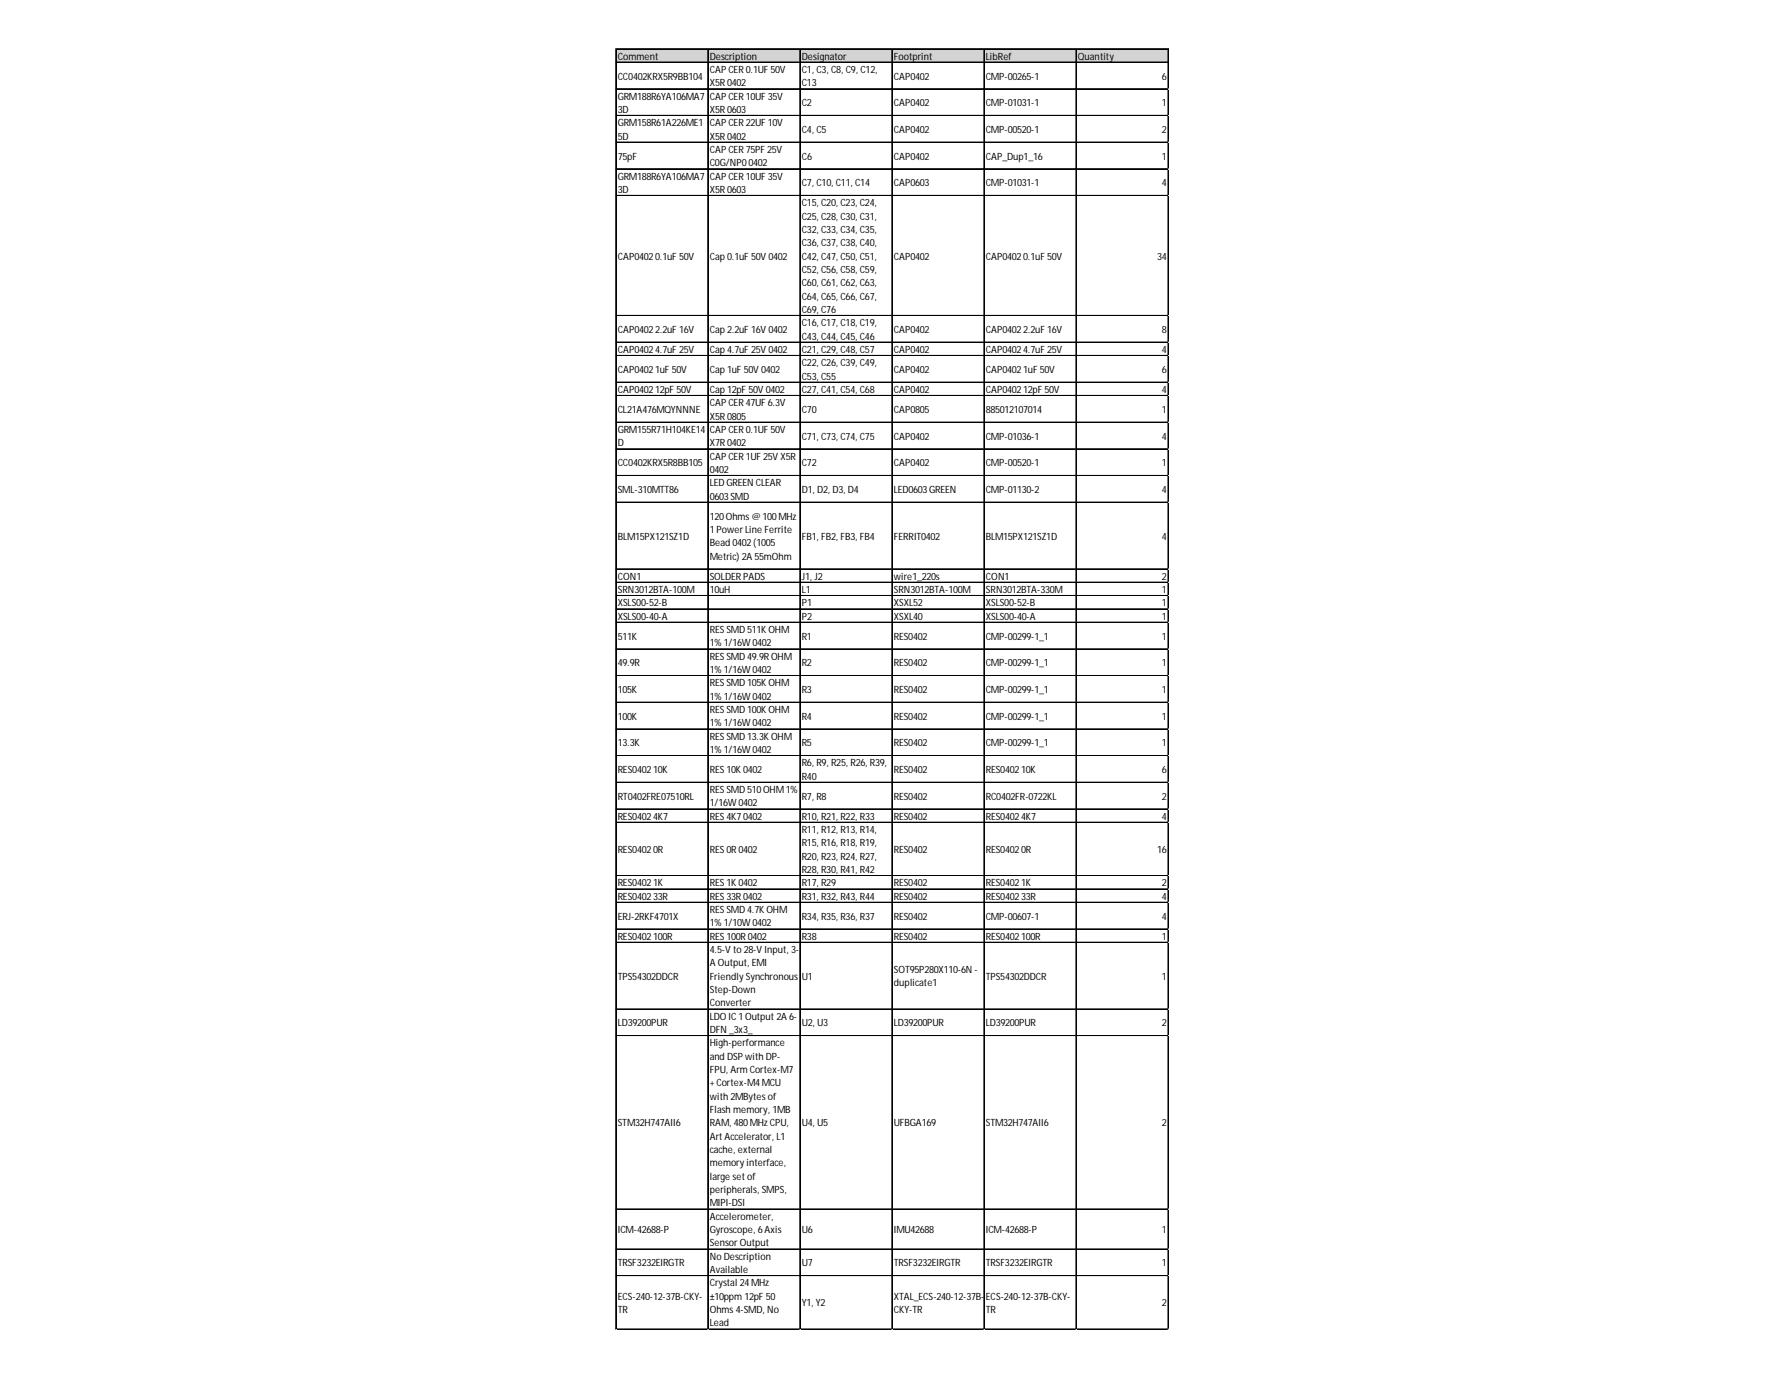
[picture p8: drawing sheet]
<svg xmlns="http://www.w3.org/2000/svg" width="279mm" height="216mm" viewBox="0 0 279 216" stroke-linecap="round" stroke-linejoin="round" font-family="sans-serif">
<defs><g id="words">
<g font-size="1.6">
<text x="96.6" y="9.3">Comment</text>
<text x="111" y="9.3">Description</text>
<text x="111" y="11.4">CAPCER0.1UF 50V</text>
<text x="125.4" y="9.3">Designator</text>
<text x="125.4" y="11.4">C1, C3, C8, C9, C12,</text>
<text x="139.8" y="9.3">Footprint</text>
<text x="154.2" y="9.3">LibRef</text>
<text x="168.6" y="9.3">Quantity</text>
<text x="96.6" y="12.4">CC0402KRX5R9BB104</text>
<text x="96.6" y="15.6">GRM188R6YA106MA7</text>
<text x="96.6" y="17.7">3D</text>
<text x="111" y="13.5">X5R0402</text>
<text x="111" y="15.6">CAPCER10UF 35V</text>
<text x="111" y="17.7">X5R0603</text>
<text x="125.4" y="13.5">C13</text>
<text x="125.4" y="16.6">C2</text>
<text x="139.8" y="12.4">CAP0402</text>
<text x="139.8" y="16.6">CAP0402</text>
<text x="154.2" y="12.4">CMP-00265-1</text>
<text x="154.2" y="16.6">CMP-01031-1</text>
<text x="181.8" y="12.4">6</text>
<text x="181.8" y="16.6">1</text>
<text x="96.6" y="19.7">GRM158R61A226ME1</text>
<text x="96.6" y="21.8">5D</text>
<text x="111" y="19.7">CAPCER22UF 10V</text>
<text x="111" y="21.8">X5R0402</text>
<text x="111" y="23.9">CAPCER75PF 25V</text>
<text x="125.4" y="20.8">C4, C5</text>
<text x="139.8" y="20.8">CAP0402</text>
<text x="154.2" y="20.8">CMP-00520-1</text>
<text x="181.8" y="20.8">2</text>
<text x="96.6" y="25">75pF</text>
<text x="96.6" y="28.1">GRM188R6YA106MA7</text>
<text x="111" y="26">C0G/NP00402</text>
<text x="111" y="28.1">CAPCER10UF 35V</text>
<text x="125.4" y="25">C6</text>
<text x="125.4" y="29.1">C7, C10, C11, C14</text>
<text x="139.8" y="25">CAP0402</text>
<text x="139.8" y="29.1">CAP0603</text>
<text x="154.2" y="25">CAP_Dup1_16</text>
<text x="154.2" y="29.1">CMP-01031-1</text>
<text x="181.8" y="25">1</text>
<text x="181.8" y="29.1">4</text>
<text x="96.6" y="30.2">3D</text>
<text x="111" y="30.2">X5R0603</text>
<text x="125.4" y="32.3">C15, C20, C23, C24,</text>
<text x="125.4" y="34.4">C25, C28, C30, C31,</text>
<text x="96.6" y="40.6">CAP04020.1uF 50V</text>
<text x="111" y="40.6">Cap 0.1uF 50V 0402</text>
<text x="125.4" y="36.4">C32, C33, C34, C35,</text>
<text x="125.4" y="38.5">C36, C37, C38, C40,</text>
<text x="125.4" y="40.6">C42, C47, C50, C51,</text>
<text x="139.8" y="40.6">CAP0402</text>
<text x="154.2" y="40.6">CAP04020.1uF 50V</text>
<text x="181" y="40.6">34</text>
<text x="125.4" y="42.7">C52, C56, C58, C59,</text>
<text x="125.4" y="44.8">C60, C61, C62, C63,</text>
<text x="125.4" y="46.9">C64, C65, C66, C67,</text>
<text x="96.6" y="52.1">CAP04022.2uF 16V</text>
<text x="111" y="52.1">Cap 2.2uF 16V 0402</text>
<text x="125.4" y="49">C69, C76</text>
<text x="125.4" y="51">C16, C17, C18, C19,</text>
<text x="125.4" y="53.1">C43, C44, C45, C46</text>
<text x="139.8" y="52.1">CAP0402</text>
<text x="154.2" y="52.1">CAP04022.2uF 16V</text>
<text x="181.8" y="52.1">8</text>
<text x="96.6" y="55.2">CAP04024.7uF 25V</text>
<text x="96.6" y="58.3">CAP04021uF 50V</text>
<text x="111" y="55.2">Cap 4.7uF 25V 0402</text>
<text x="111" y="58.3">Cap 1uF 50V 0402</text>
<text x="125.4" y="55.2">C21, C29, C48, C57</text>
<text x="125.4" y="57.3">C22, C26, C39, C49,</text>
<text x="125.4" y="59.4">C53, C55</text>
<text x="139.8" y="55.2">CAP0402</text>
<text x="139.8" y="58.3">CAP0402</text>
<text x="154.2" y="55.2">CAP04024.7uF 25V</text>
<text x="154.2" y="58.3">CAP04021uF 50V</text>
<text x="181.8" y="55.2">4</text>
<text x="181.8" y="58.3">6</text>
<text x="96.6" y="61.5">CAP040212pF 50V</text>
<text x="96.6" y="64.6">CL21A476MQYNNNE</text>
<text x="111" y="61.5">Cap 12pF 50V 0402</text>
<text x="111" y="63.6">CAPCER47UF 6.3V</text>
<text x="111" y="65.6">X5R0805</text>
<text x="125.4" y="61.5">C27, C41, C54, C68</text>
<text x="125.4" y="64.6">C70</text>
<text x="139.8" y="61.5">CAP0402</text>
<text x="139.8" y="64.6">CAP0805</text>
<text x="154.2" y="61.5">CAP040212pF 50V</text>
<text x="154.2" y="64.6">885012107014</text>
<text x="181.8" y="61.5">4</text>
<text x="181.8" y="64.6">1</text>
<text x="96.6" y="67.7">GRM155R71H104KE14</text>
<text x="96.6" y="69.8">D</text>
<text x="111" y="67.7">CAPCER0.1UF 50V</text>
<text x="111" y="69.8">X7R0402</text>
<text x="111" y="71.9">CAPCER1UF 25V X5R</text>
<text x="125.4" y="68.8">C71, C73, C74, C75</text>
<text x="139.8" y="68.8">CAP0402</text>
<text x="154.2" y="68.8">CMP-01036-1</text>
<text x="181.8" y="68.8">4</text>
<text x="96.6" y="72.9">CC0402KRX5R8BB105</text>
<text x="96.6" y="77.1">SML-310MTT86</text>
<text x="111" y="74">0402</text>
<text x="111" y="76.1">LED GREEN CLEAR</text>
<text x="125.4" y="72.9">C72</text>
<text x="125.4" y="77.1">D1, D2, D3, D4</text>
<text x="139.8" y="72.9">CAP0402</text>
<text x="139.8" y="77.1">LED0603GREEN</text>
<text x="154.2" y="72.9">CMP-00520-1</text>
<text x="154.2" y="77.1">CMP-01130-2</text>
<text x="181.8" y="72.9">1</text>
<text x="181.8" y="77.1">4</text>
<text x="111" y="78.2">0603SMD</text>
<text x="111" y="81.3">120Ohms@ 100MHz</text>
<text x="111" y="83.4">1PowerLine Ferrite</text>
<text x="96.6" y="84.4">BLM15PX121SZ1D</text>
<text x="111" y="85.5">Bead 0402(1005</text>
<text x="111" y="87.6">Metric) 2A 55mOhm</text>
<text x="125.4" y="84.4">FB1, FB2, FB3, FB4</text>
<text x="139.8" y="84.4">FERRIT0402</text>
<text x="154.2" y="84.4">BLM15PX121SZ1D</text>
<text x="181.8" y="84.4">4</text>
<text x="96.6" y="90.7">CON1</text>
<text x="96.6" y="92.8">SRN3012BTA-100M</text>
<text x="96.6" y="94.9">XSLS00-52-B</text>
<text x="111" y="90.7">SOLDERPADS</text>
<text x="111" y="92.8">10uH</text>
<text x="125.4" y="90.7">J1, J2</text>
<text x="125.4" y="92.8">L1</text>
<text x="125.4" y="94.9">P1</text>
<text x="139.8" y="90.7">wire1_220s</text>
<text x="139.8" y="92.8">SRN3012BTA-100M</text>
<text x="139.8" y="94.9">XSXL52</text>
<text x="154.2" y="90.7">CON1</text>
<text x="154.2" y="92.8">SRN3012BTA-330M</text>
<text x="154.2" y="94.9">XSLS00-52-B</text>
<text x="181.8" y="90.7">2</text>
<text x="181.8" y="92.8">1</text>
<text x="181.8" y="94.9">1</text>
<text x="96.6" y="96.9">XSLS00-40-A</text>
<text x="96.6" y="100.1">511K</text>
<text x="111" y="99">RESSMD 511KOHM</text>
<text x="111" y="101.1">1%1/16W0402</text>
<text x="125.4" y="96.9">P2</text>
<text x="125.4" y="100.1">R1</text>
<text x="139.8" y="96.9">XSXL40</text>
<text x="139.8" y="100.1">RES0402</text>
<text x="154.2" y="96.9">XSLS00-40-A</text>
<text x="154.2" y="100.1">CMP-00299-1_1</text>
<text x="181.8" y="96.9">1</text>
<text x="181.8" y="100.1">1</text>
<text x="96.6" y="104.2">49.9R</text>
<text x="111" y="103.2">RESSMD 49.9ROHM</text>
<text x="111" y="105.3">1%1/16W0402</text>
<text x="111" y="107.4">RESSMD 105KOHM</text>
<text x="125.4" y="104.2">R2</text>
<text x="139.8" y="104.2">RES0402</text>
<text x="154.2" y="104.2">CMP-00299-1_1</text>
<text x="181.8" y="104.2">1</text>
<text x="96.6" y="108.4">105K</text>
<text x="96.6" y="112.6">100K</text>
<text x="111" y="109.5">1%1/16W0402</text>
<text x="111" y="111.5">RESSMD 100KOHM</text>
<text x="111" y="113.6">1%1/16W0402</text>
<text x="125.4" y="108.4">R3</text>
<text x="125.4" y="112.6">R4</text>
<text x="139.8" y="108.4">RES0402</text>
<text x="139.8" y="112.6">RES0402</text>
<text x="154.2" y="108.4">CMP-00299-1_1</text>
<text x="154.2" y="112.6">CMP-00299-1_1</text>
<text x="181.8" y="108.4">1</text>
<text x="181.8" y="112.6">1</text>
<text x="96.6" y="116.8">13.3K</text>
<text x="111" y="115.7">RESSMD 13.3KOHM</text>
<text x="111" y="117.8">1%1/16W0402</text>
<text x="125.4" y="116.8">R5</text>
<text x="125.4" y="119.9">R6, R9, R25, R26, R39,</text>
<text x="139.8" y="116.8">RES0402</text>
<text x="154.2" y="116.8">CMP-00299-1_1</text>
<text x="181.8" y="116.8">1</text>
<text x="96.6" y="120.9">RES040210K</text>
<text x="96.6" y="125.1">RT0402FRE07510RL</text>
<text x="111" y="120.9">RES10K0402</text>
<text x="111" y="124.1">RESSMD 510OHM1%</text>
<text x="125.4" y="122">R40</text>
<text x="125.4" y="125.1">R7, R8</text>
<text x="139.8" y="120.9">RES0402</text>
<text x="139.8" y="125.1">RES0402</text>
<text x="154.2" y="120.9">RES040210K</text>
<text x="154.2" y="125.1">RC0402FR-0722KL</text>
<text x="181.8" y="120.9">6</text>
<text x="181.8" y="125.1">2</text>
<text x="96.6" y="128.2">RES04024K7</text>
<text x="111" y="126.2">1/16W0402</text>
<text x="111" y="128.2">RES4K70402</text>
<text x="125.4" y="128.2">R10, R21, R22, R33</text>
<text x="125.4" y="130.3">R11, R12, R13, R14,</text>
<text x="139.8" y="128.2">RES0402</text>
<text x="154.2" y="128.2">RES04024K7</text>
<text x="181.8" y="128.2">4</text>
<text x="96.6" y="133.5">RES04020R</text>
<text x="111" y="133.5">RES0R0402</text>
<text x="125.4" y="132.4">R15, R16, R18, R19,</text>
<text x="125.4" y="134.5">R20, R23, R24, R27,</text>
<text x="125.4" y="136.6">R28, R30, R41, R42</text>
<text x="139.8" y="133.5">RES0402</text>
<text x="154.2" y="133.5">RES04020R</text>
<text x="181" y="133.5">16</text>
<text x="96.6" y="138.7">RES04021K</text>
<text x="96.6" y="140.8">RES040233R</text>
<text x="96.6" y="143.9">ERJ-2RKF4701X</text>
<text x="111" y="138.7">RES1K0402</text>
<text x="111" y="140.8">RES33R0402</text>
<text x="111" y="142.8">RESSMD 4.7KOHM</text>
<text x="125.4" y="138.7">R17, R29</text>
<text x="125.4" y="140.8">R31, R32, R43, R44</text>
<text x="125.4" y="143.9">R34, R35, R36, R37</text>
<text x="139.8" y="138.7">RES0402</text>
<text x="139.8" y="140.8">RES0402</text>
<text x="139.8" y="143.9">RES0402</text>
<text x="154.2" y="138.7">RES04021K</text>
<text x="154.2" y="140.8">RES040233R</text>
<text x="154.2" y="143.9">CMP-00607-1</text>
<text x="181.8" y="138.7">2</text>
<text x="181.8" y="140.8">4</text>
<text x="181.8" y="143.9">4</text>
<text x="96.6" y="147">RES0402100R</text>
<text x="111" y="144.9">1%1/10W0402</text>
<text x="111" y="147">RES100R0402</text>
<text x="111" y="149.1">4.5-V to 28-V Input, 3-</text>
<text x="125.4" y="147">R38</text>
<text x="139.8" y="147">RES0402</text>
<text x="154.2" y="147">RES0402100R</text>
<text x="181.8" y="147">1</text>
<text x="96.6" y="153.3">TPS54302DDCR</text>
<text x="111" y="151.2">A Output, EMI</text>
<text x="111" y="153.3">FriendlySynchronous</text>
<text x="111" y="155.4">Step-Down</text>
<text x="125.4" y="153.3">U1</text>
<text x="139.8" y="152.2">SOT95P280X110-6N -</text>
<text x="139.8" y="154.3">duplicate1</text>
<text x="154.2" y="153.3">TPS54302DDCR</text>
<text x="181.8" y="153.3">1</text>
<text x="96.6" y="160.6">LD39200PUR</text>
<text x="111" y="157.5">Converter</text>
<text x="111" y="159.5">LDO IC1Output 2A 6-</text>
<text x="111" y="161.6">DFN _3x3_</text>
<text x="125.4" y="160.6">U2, U3</text>
<text x="139.8" y="160.6">LD39200PUR</text>
<text x="154.2" y="160.6">LD39200PUR</text>
<text x="181.8" y="160.6">2</text>
<text x="111" y="163.7">High-performance</text>
<text x="111" y="165.8">and DSPwith DP-</text>
<text x="111" y="167.9">FPU, Arm Cortex-M7</text>
<text x="111" y="170">+Cortex-M4MCU</text>
<text x="111" y="172.1">with 2MBytesof</text>
<text x="96.6" y="176.2">STM32H747AII6</text>
<text x="111" y="174.1">Flash memory, 1MB</text>
<text x="111" y="176.2">RAM, 480MHz CPU,</text>
<text x="111" y="178.3">ArtAccelerator, L1</text>
<text x="125.4" y="176.2">U4, U5</text>
<text x="139.8" y="176.2">UFBGA169</text>
<text x="154.2" y="176.2">STM32H747AII6</text>
<text x="181.8" y="176.2">2</text>
<text x="111" y="180.4">cache, external</text>
<text x="111" y="182.5">memoryinterface,</text>
<text x="111" y="184.6">large setof</text>
<text x="111" y="186.7">peripherals, SMPS,</text>
<text x="111" y="188.7">MIPI-DSI</text>
<text x="111" y="190.8">Accelerometer,</text>
<text x="96.6" y="192.9">ICM-42688-P</text>
<text x="111" y="192.9">Gyroscope, 6Axis</text>
<text x="111" y="195">SensorOutput</text>
<text x="111" y="197.1">No Description</text>
<text x="125.4" y="192.9">U6</text>
<text x="139.8" y="192.9">IMU42688</text>
<text x="154.2" y="192.9">ICM-42688-P</text>
<text x="181.8" y="192.9">1</text>
<text x="96.6" y="198.1">TRSF3232EIRGTR</text>
<text x="96.6" y="203.4">ECS-240-12-37B-CKY-</text>
<text x="111" y="199.2">Available</text>
<text x="111" y="201.3">Crystal 24MHz</text>
<text x="111" y="203.4">±10ppm 12pF 50</text>
<text x="125.4" y="198.1">U7</text>
<text x="139.8" y="198.1">TRSF3232EIRGTR</text>
<text x="139.8" y="203.4">XTAL_ECS-240-12-37B-</text>
<text x="154.2" y="198.1">TRSF3232EIRGTR</text>
<text x="154.2" y="203.4">ECS-240-12-37B-CKY-</text>
<text x="181.8" y="198.1">1</text>
<text x="96.6" y="205.4">TR</text>
<text x="111" y="205.4">Ohms4-SMD, No</text>
<text x="111" y="207.5">Lead</text>
<text x="125.4" y="204.4">Y1, Y2</text>
<text x="139.8" y="205.4">CKY-TR</text>
<text x="154.2" y="205.4">TR</text>
<text x="181.8" y="204.4">2</text>
</g>
</g></defs>
<path d="M96.4 7.7h86.5v2.1h-86.5z" fill="#d3d3d3"/>
<g fill="none" stroke="#000" stroke-width=".16">
<path d="M96.3 7.6v200.4M96.4 7.6v200.4M96.4 7.6h86.4M96.4 7.7h86.4M96.4 9.7h86.4M96.4 9.8h86.4M96.4 13.9h86.4M96.4 18h86.4M96.4 18.1h86.4M110.7 7.7v200.3M110.8 7.7v200.3M125.1 7.7v200.3"/>
<path d="M125.2 7.7v200.3M139.5 7.7v200.3M139.6 7.7v200.3M153.9 7.7v200.3M154 7.7v200.3M168.3 7.7v200.3M168.4 7.7v200.3M182.7 7.7v200.3M182.8 7.7v200.3M96.4 22.2h86.4M96.4 22.3h86.4M96.4 26.4h86.4"/>
<path d="M96.4 30.6h86.4M96.4 49.3h86.4M96.4 49.4h86.4M96.4 53.5h86.4M96.4 53.6h86.4M96.4 55.6h86.4M96.4 55.7h86.4M96.4 59.8h86.4M96.4 61.9h86.4M96.4 66h86.4M96.4 66.1h86.4M96.4 70.2h86.4"/>
<path d="M96.4 70.3h86.4M96.4 74.4h86.4M96.4 78.6h86.4M96.4 89h86.4M96.4 91.1h86.4M96.4 93.2h86.4M96.4 95.2h86.4M96.4 95.3h86.4M96.4 97.3h86.4M96.4 97.4h86.4M96.4 101.5h86.4M96.4 101.6h86.4"/>
<path d="M96.4 105.7h86.4M96.4 109.9h86.4M96.4 114h86.4M96.4 114.1h86.4M96.4 118.2h86.4M96.4 122.4h86.4M96.4 126.5h86.4M96.4 126.6h86.4M96.4 128.6h86.4M96.4 128.7h86.4M96.4 137h86.4M96.4 139.1h86.4"/>
<path d="M96.4 141.1h86.4M96.4 141.2h86.4M96.4 145.3h86.4M96.4 145.4h86.4M96.4 147.4h86.4M96.4 147.5h86.4M96.4 157.8h86.4M96.4 157.9h86.4M96.4 162h86.4M96.4 162.1h86.4M96.4 189.1h86.4M96.4 189.2h86.4"/>
<path d="M96.4 195.4h86.4M96.4 199.6h86.4M96.4 207.9h86.4M96.4 208h86.4"/>
</g>
<path d="M182.8 13.9h.1" fill="none" stroke="#d4d4d4" stroke-width=".16"/>
<path d="M182.8 13.9l.1 .1z" fill="#d4d4d4"/>
<path d="M182.8 18h.1" fill="none" stroke="#d4d4d4" stroke-width=".16"/>
<path d="M182.8 18l.1 .2z" fill="#d4d4d4"/>
<path d="M182.8 22.2h.1" fill="none" stroke="#d4d4d4" stroke-width=".16"/>
<path d="M182.8 22.2l.1 .1z" fill="#d4d4d4"/>
<path d="M182.8 26.4h.1" fill="none" stroke="#d4d4d4" stroke-width=".16"/>
<path d="M182.8 26.4l.1 .1z" fill="#d4d4d4"/>
<path d="M182.8 30.6h.1" fill="none" stroke="#d4d4d4" stroke-width=".16"/>
<path d="M182.8 30.6l.1 .1z" fill="#d4d4d4"/>
<path d="M182.8 49.3h.1" fill="none" stroke="#d4d4d4" stroke-width=".16"/>
<path d="M182.8 49.3l.1 .1z" fill="#d4d4d4"/>
<path d="M182.8 53.5h.1" fill="none" stroke="#d4d4d4" stroke-width=".16"/>
<path d="M182.8 53.5l.1 .1z" fill="#d4d4d4"/>
<path d="M182.8 55.6h.1" fill="none" stroke="#d4d4d4" stroke-width=".16"/>
<path d="M182.8 55.6l.1 .1z" fill="#d4d4d4"/>
<path d="M182.8 59.8h.1" fill="none" stroke="#d4d4d4" stroke-width=".16"/>
<path d="M182.8 59.8l.1 .1z" fill="#d4d4d4"/>
<path d="M182.8 61.9h.1" fill="none" stroke="#d4d4d4" stroke-width=".16"/>
<path d="M182.8 61.9l.1 .1z" fill="#d4d4d4"/>
<path d="M182.8 66h.1" fill="none" stroke="#d4d4d4" stroke-width=".16"/>
<path d="M182.8 66l.1 .1z" fill="#d4d4d4"/>
<path d="M182.8 70.2h.1" fill="none" stroke="#d4d4d4" stroke-width=".16"/>
<path d="M182.8 70.2l.1 .1z" fill="#d4d4d4"/>
<path d="M182.8 74.4h.1" fill="none" stroke="#d4d4d4" stroke-width=".16"/>
<path d="M182.8 74.4l.1 .1z" fill="#d4d4d4"/>
<path d="M182.8 78.6h.1" fill="none" stroke="#d4d4d4" stroke-width=".16"/>
<path d="M182.8 78.6l.1 .1z" fill="#d4d4d4"/>
<path d="M182.8 89h.1" fill="none" stroke="#d4d4d4" stroke-width=".16"/>
<path d="M182.8 89l.1 .1z" fill="#d4d4d4"/>
<path d="M182.8 91.1h.1" fill="none" stroke="#d4d4d4" stroke-width=".16"/>
<path d="M182.8 91.1l.1 .1z" fill="#d4d4d4"/>
<path d="M182.8 93.2h.1" fill="none" stroke="#d4d4d4" stroke-width=".16"/>
<path d="M182.8 93.2l.1 .1z" fill="#d4d4d4"/>
<path d="M182.8 95.2h.1" fill="none" stroke="#d4d4d4" stroke-width=".16"/>
<path d="M182.8 95.2l.1 .1z" fill="#d4d4d4"/>
<path d="M182.8 97.3h.1" fill="none" stroke="#d4d4d4" stroke-width=".16"/>
<path d="M182.8 97.3l.1 .1z" fill="#d4d4d4"/>
<path d="M182.8 101.5h.1" fill="none" stroke="#d4d4d4" stroke-width=".16"/>
<path d="M182.8 101.5l.1 .1z" fill="#d4d4d4"/>
<path d="M182.8 105.7h.1" fill="none" stroke="#d4d4d4" stroke-width=".16"/>
<path d="M182.8 105.7l.1 .1z" fill="#d4d4d4"/>
<path d="M182.8 109.9h.1" fill="none" stroke="#d4d4d4" stroke-width=".16"/>
<path d="M182.8 109.9l.1 .1z" fill="#d4d4d4"/>
<path d="M182.8 114h.1" fill="none" stroke="#d4d4d4" stroke-width=".16"/>
<path d="M182.8 114l.1 .1z" fill="#d4d4d4"/>
<path d="M182.8 118.2h.1" fill="none" stroke="#d4d4d4" stroke-width=".16"/>
<path d="M182.8 118.2l.1 .1z" fill="#d4d4d4"/>
<path d="M182.8 122.4h.1" fill="none" stroke="#d4d4d4" stroke-width=".16"/>
<path d="M182.8 122.4l.1 .1z" fill="#d4d4d4"/>
<path d="M182.8 126.5h.1" fill="none" stroke="#d4d4d4" stroke-width=".16"/>
<path d="M182.8 126.5l.1 .1z" fill="#d4d4d4"/>
<path d="M182.8 128.6h.1" fill="none" stroke="#d4d4d4" stroke-width=".16"/>
<path d="M182.8 128.6l.1 .1z" fill="#d4d4d4"/>
<path d="M182.8 137h.1" fill="none" stroke="#d4d4d4" stroke-width=".16"/>
<path d="M182.8 137l.1 .1z" fill="#d4d4d4"/>
<path d="M182.8 139.1h.1" fill="none" stroke="#d4d4d4" stroke-width=".16"/>
<path d="M182.8 139.1l.1 .1z" fill="#d4d4d4"/>
<path d="M182.8 141.1h.1" fill="none" stroke="#d4d4d4" stroke-width=".16"/>
<path d="M182.8 141.1l.1 .2z" fill="#d4d4d4"/>
<path d="M182.8 145.3h.1" fill="none" stroke="#d4d4d4" stroke-width=".16"/>
<path d="M182.8 145.3l.1 .1z" fill="#d4d4d4"/>
<path d="M182.8 147.4h.1" fill="none" stroke="#d4d4d4" stroke-width=".16"/>
<path d="M182.8 147.4l.1 .1z" fill="#d4d4d4"/>
<path d="M182.8 157.8h.1" fill="none" stroke="#d4d4d4" stroke-width=".16"/>
<path d="M182.8 157.8l.1 .1z" fill="#d4d4d4"/>
<path d="M182.8 162h.1" fill="none" stroke="#d4d4d4" stroke-width=".16"/>
<path d="M182.8 162l.1 .1z" fill="#d4d4d4"/>
<path d="M182.8 189.1h.1" fill="none" stroke="#d4d4d4" stroke-width=".16"/>
<path d="M182.8 189.1l.1 .1z" fill="#d4d4d4"/>
<path d="M182.8 195.4h.1" fill="none" stroke="#d4d4d4" stroke-width=".16"/>
<path d="M182.8 195.4l.1 .1z" fill="#d4d4d4"/>
<path d="M182.8 199.6h.1" fill="none" stroke="#d4d4d4" stroke-width=".16"/>
<path d="M182.8 199.6l.1 .1z" fill="#d4d4d4"/>
<path d="M182.8 207.9h.1" fill="none" stroke="#d4d4d4" stroke-width=".16"/>
<path d="M182.8 207.9l.1 .1z" fill="#d4d4d4"/>
<use href="#words"/>
</svg>
